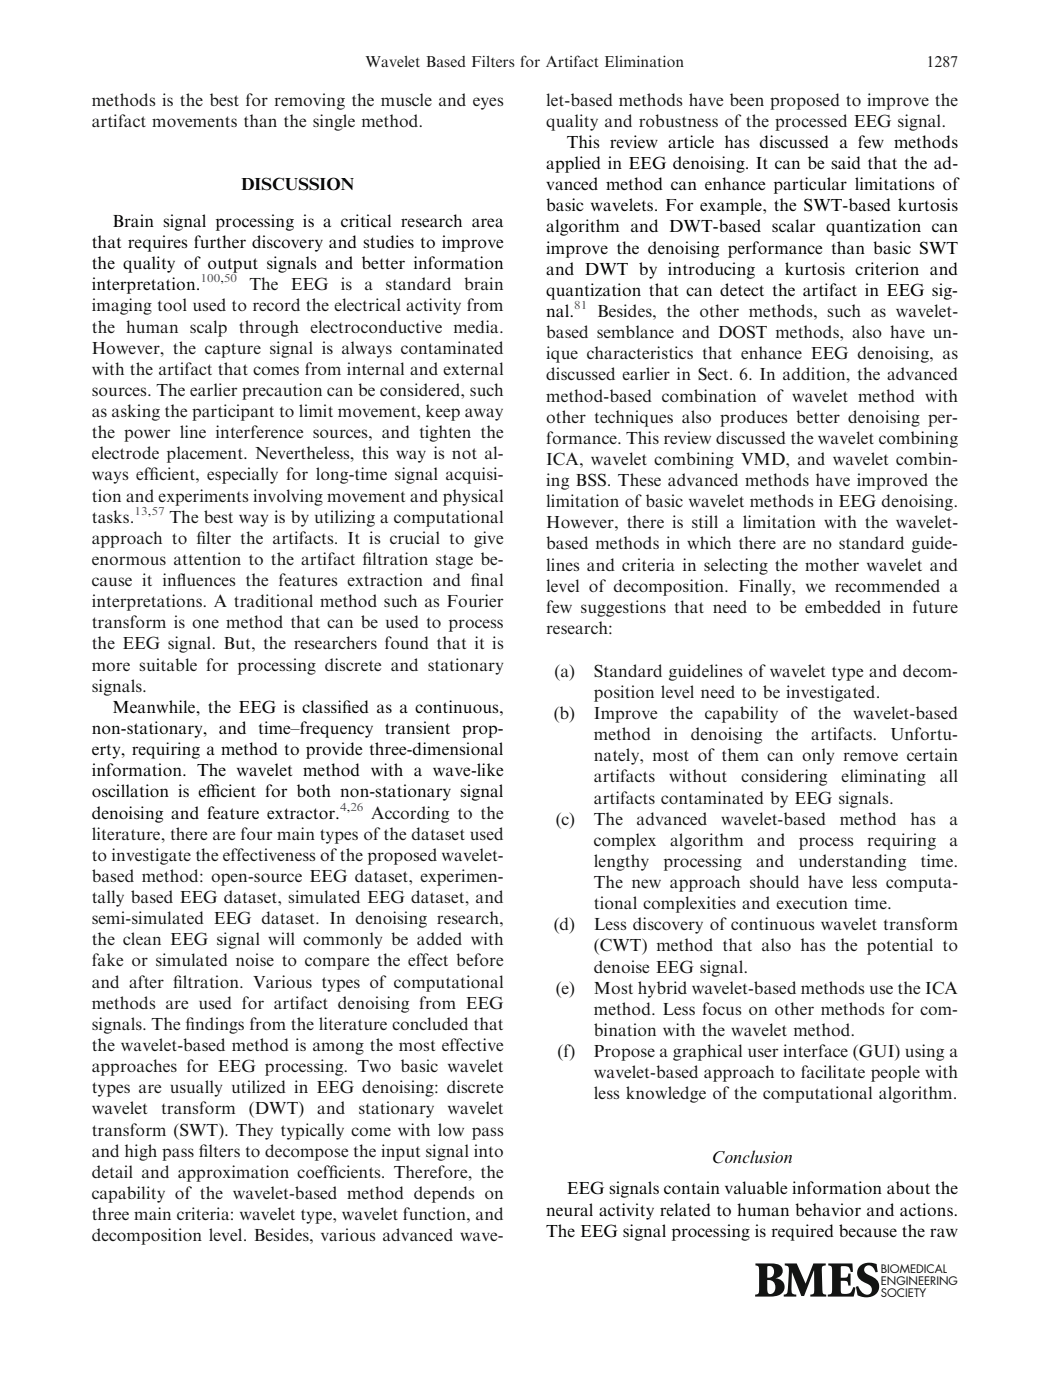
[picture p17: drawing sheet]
<svg xmlns="http://www.w3.org/2000/svg" width="210mm" height="279mm" viewBox="0 0 210 279" stroke-linecap="round" stroke-linejoin="round" font-family="sans-serif">
<defs><g id="words">
<g font-size="3.5" fill="#131413">
<text x="18.3" y="21.1">methods is the best for removing the muscle and eyes</text>
<text x="109" y="21.1">let-based methods have been proposed to improve the</text>
<text x="18.3" y="25.3">artifact movements than the single method.</text>
<text x="109" y="25.3">quality and robustness of the processed EEG signal.</text>
<text x="49.8" y="57.9">The EEG is a standard brain</text>
<text x="18.3" y="62.1">imaging tool used to record the electrical activity from</text>
<text x="119.1" y="63.3">Besides, the other methods, such as wavelet-</text>
<text x="18.3" y="66.4">the human scalp through electroconductive media.</text>
<text x="18.3" y="70.6">However, the capture signal is always contaminated</text>
<text x="109" y="67.5">based semblance and DOST methods, also have un-</text>
<text x="109" y="71.7">ique characteristics that enhance EEG denoising, as</text>
<text x="18.3" y="74.8">with the artifact that comes from internal and external</text>
<text x="109" y="75.9">discussed earlier in Sect. 6. In addition, the advanced</text>
<text x="18.3" y="79">sources. The earlier precaution can be considered, such</text>
<text x="18.3" y="83.2">as asking the participant to limit movement, keep away</text>
<text x="109" y="80.1">method-based combination of wavelet method with</text>
<text x="18.3" y="87.5">the power line interference sources, and tighten the</text>
<text x="109" y="84.4">other techniques also produces better denoising per-</text>
<text x="109" y="88.6">formance. This review discussed the wavelet combining</text>
<text x="18.3" y="91.7">electrode placement. Nevertheless, this way is not al-</text>
<text x="18.3" y="95.9">ways eff</text>
<text x="29.9" y="95.9">icient, especially for long-time signal acquisi-</text>
<text x="109" y="92.8">ICA, wavelet combining VMD, and wavelet combin-</text>
<text x="18.3" y="100.1">tion and experiments involving movement and physical</text>
<text x="109" y="97">ing BSS. These advanced methods have improved the</text>
<text x="109" y="101.2">limitation of basic wavelet methods in EEG denoising.</text>
<text x="18.3" y="104.3">tasks.</text>
<text x="33.8" y="104.3">The best way is by utilizing a computational</text>
<text x="109" y="105.4">However, there is still a limitation with the wavelet-</text>
<text x="18.3" y="108.5">approach to f</text>
<text x="18.3" y="112.8">enormous attention to the artifact f</text>
<text x="39.2" y="108.5">ilter the artifacts. It is crucial to give</text>
<text x="72.4" y="112.8">iltration stage be-</text>
<text x="109" y="109.7">based methods in which there are no standard guide-</text>
<text x="109" y="113.9">lines and criteria in selecting the mother wavelet and</text>
<text x="18.3" y="117">cause it inf</text>
<text x="35.3" y="117">luences the features extraction and f</text>
<text x="94" y="117">inal</text>
<text x="109" y="118.1">level of decomposition. Finally, we recommended a</text>
<text x="18.3" y="121.2">interpretations. A traditional method such as Fourier</text>
<text x="18.3" y="125.4">transform is one method that can be used to process</text>
<text x="109" y="122.3">few suggestions that need to be embedded in future</text>
<text x="18.3" y="129.6">the EEG signal. But, the researchers found that it is</text>
<text x="109" y="126.5">research:</text>
<text x="18.3" y="133.8">more suitable for processing discrete and stationary</text>
<text x="110.7" y="135.1">(a)</text>
<text x="118.5" y="135.1">Standard guidelines of wavelet type and decom-</text>
<text x="18.3" y="138.1">signals.</text>
<text x="110.5" y="143.5">(b)</text>
<text x="118.5" y="139.3">position level need to be investigated.</text>
<text x="118.5" y="143.5">Improve the capability of the wavelet-based</text>
<text x="118.5" y="147.7">method</text>
<text x="132.5" y="147.7">in</text>
<text x="137.9" y="147.7">denoising</text>
<text x="154.7" y="147.7">the</text>
<text x="161.9" y="147.7">artifacts.</text>
<text x="177.6" y="147.7">Unfortu-</text>
<text x="118.5" y="151.9">nately, most of them can only remove certain</text>
<text x="118.5" y="156.1">artifacts</text>
<text x="118.5" y="160.4">artifacts contaminated by EEG signals.</text>
<text x="133.5" y="156.1">without</text>
<text x="148" y="156.1">considering</text>
<text x="168" y="156.1">eliminating</text>
<text x="187.6" y="156.1">all</text>
<text x="18.3" y="167.6">literature, there are four main types of the dataset used</text>
<text x="74.1" y="163.4">According to the</text>
<text x="110.9" y="164.6">(c)</text>
<text x="118.5" y="164.6">The</text>
<text x="127" y="164.6">advanced</text>
<text x="143.9" y="164.6">wavelet-based</text>
<text x="167.6" y="164.6">method</text>
<text x="181.7" y="164.6">has</text>
<text x="189.5" y="164.6">a</text>
<text x="18.3" y="171.8">to investigate the effectiveness ofthe proposed wavelet-</text>
<text x="118.5" y="168.8">complex</text>
<text x="118.5" y="173">lengthy</text>
<text x="132.4" y="173">processing</text>
<text x="133.7" y="168.8">algorithm</text>
<text x="150.9" y="173">and</text>
<text x="151.1" y="168.8">and</text>
<text x="159.3" y="173">understanding</text>
<text x="159.4" y="168.8">process</text>
<text x="173.1" y="168.8">requiring</text>
<text x="183.7" y="173">time.</text>
<text x="189.5" y="168.8">a</text>
<text x="18.3" y="176">based method: open-source EEG dataset, experimen-</text>
<text x="118.5" y="177.2">The new approach should have less computa-</text>
<text x="18.3" y="180.2">tally based EEG dataset, simulated EEG dataset, and</text>
<text x="18.3" y="184.5">semi-simulated EEG dataset. In denoising research,</text>
<text x="110.5" y="185.7">(d)</text>
<text x="118.5" y="181.4">tional complexities and execution time.</text>
<text x="118.5" y="185.7">Less discovery of continuous wavelet transform</text>
<text x="18.3" y="188.7">the clean EEG signal will commonly be added with</text>
<text x="118.5" y="189.9">(CWT) method that also has the potential to</text>
<text x="18.3" y="192.9">fake or simulated noise to compare the effect before</text>
<text x="18.3" y="197.1">and after f</text>
<text x="34.6" y="197.1">iltration. Various types of computational</text>
<text x="118.5" y="194.1">denoise EEG signal.</text>
<text x="18.3" y="201.3">methods are used for artifact denoising from EEG</text>
<text x="110.9" y="198.3">(e)</text>
<text x="118.5" y="202.5">method. Less focus on other methods for com-</text>
<text x="118.5" y="198.3">Most hybrid wavelet-based methods use the ICA</text>
<text x="18.3" y="205.5">signals. The f</text>
<text x="18.3" y="209.8">the wavelet-based method is among the most effective</text>
<text x="37" y="205.5">indings from the literature concluded that</text>
<text x="118.5" y="206.8">bination with the wavelet method.</text>
<text x="18.3" y="214">approaches for EEG processing. Two basic wavelet</text>
<text x="111.3" y="211">(f)</text>
<text x="118.5" y="211">Propose a graphical user interface (GUI) using a</text>
<text x="118.5" y="215.2">wavelet-based approach to facilitate people with</text>
<text x="18.3" y="218.2">types are usually utilized in EEG denoising: discrete</text>
<text x="118.5" y="219.4">less knowledge of the computational algorithm.</text>
<text x="18.3" y="222.4">wavelet</text>
<text x="18.3" y="226.6">transform (SWT). They typically come with low pass</text>
<text x="32.1" y="222.4">transform</text>
<text x="49.7" y="222.4">(DWT)</text>
<text x="63.3" y="222.4">and</text>
<text x="71.5" y="222.4">stationary</text>
<text x="89.3" y="222.4">wavelet</text>
<text x="18.3" y="230.8">and high pass f</text>
<text x="39.7" y="230.8">ilters to decompose the input signal into</text>
<text x="18.3" y="235.1">detail and approximation coeff</text>
<text x="18.3" y="239.3">capability of the wavelet-based method depends on</text>
<text x="65.6" y="235.1">icients. Therefore, the</text>
<text x="18.3" y="243.5">three main criteria: wavelet type, wavelet function, and</text>
<text x="18.3" y="247.7">decomposition level. Besides, various advanced wave-</text>
</g>
<g font-size="3.5">
<text x="113.1" y="29.5">This review article has discussed a few methods</text>
<text x="109" y="33.7">applied in EEG denoising. It can be said that the ad-</text>
<text x="48.1" y="38">DISCUSSION</text>
<text x="109" y="38">vanced method can enhance particular limitations of</text>
<text x="22.4" y="45.3">Brain signal processing is a critical research area</text>
<text x="109" y="42.2">basic wavelets. For example, the SWT-based kurtosis</text>
<text x="109" y="46.4">algorithm and DWT-based scalar quantization can</text>
<text x="18.3" y="49.5">that requires further discovery and studies to improve</text>
<text x="18.3" y="53.7">the quality of output signals and better information</text>
<text x="109" y="50.6">improve the denoising performance than basic SWT</text>
<text x="18.3" y="57.9">interpretation.</text>
<text x="109" y="54.8">and DWT by introducing a kurtosis criterion and</text>
<text x="109" y="59">quantization that can detect the artifact in EEG sig-</text>
<text x="109" y="63.3">nal.</text>
<text x="22.4" y="142.3">Meanwhile, the EEG is classif</text>
<text x="68.3" y="142.3">ied as a continuous,</text>
<text x="18.3" y="146.5">non-stationary, and time–frequency transient prop-</text>
<text x="18.3" y="150.7">erty, requiring a method to provide three-dimensional</text>
<text x="18.3" y="154.9">information. The wavelet method with a wave-like</text>
<text x="18.3" y="159.1">oscillation is ef</text>
<text x="41.1" y="159.1">f</text>
<text x="41.1" y="159.1">icient for both non-stationary signal</text>
<text x="18.3" y="163.4">denoising and feature extractor.</text>
<text x="142" y="232.1">Conclusion</text>
<text x="113.1" y="238.4">EEG signals contain valuable information about the</text>
<text x="109" y="242.6">neural activity related to human behavior and actions.</text>
<text x="109" y="246.8">The EEG signal processing is required because the raw</text>
</g>
<g font-size="3.2" fill="#131413">
<text x="73" y="13.4">Wavelet Based Filters for Artifact Elimination</text>
<text x="184.9" y="13.4">1287</text>
</g>
<g font-size="2.3" fill="#00f">
<text x="40" y="56.4">100,50</text>
<text x="114.6" y="61.7">81</text>
<text x="26.9" y="102.8">13,57</text>
<text x="67.9" y="161.8">4,26</text>
</g>
<g font-size="2.3" fill="#131413">
<text x="175.8" y="254">BIOMEDICAL</text>
<text x="175.8" y="256.4">ENGINEERING</text>
<text x="175.8" y="258.8">SOCIETY</text>
</g>
</g></defs>
<g fill="#131413">
<path d="M156.6 252.2h2.4l1.8 4 1.5-4h2.5v.3l-.6 .2-.2 .2v.8l.2 4.3 .1 .2 .6 .2v.4h-3.2v-.4l.6-.2 .1-.2 .1-4.4-2 5.1h-.6l-1.9-4.8v3.7a.59 .59 0 0 0 .5 .7l.4 .1v.4h-2.5v-.4a.78 .78 0 0 0 .8-1l.2-4.4-.1-.3-.7-.2z"/>
<path d="M165.3 252.2h4.8l.1 1.6-.4 .1a1.17 1.17 0 0 0-1.6-1.2l-.4 .1v2.2l1.3-.1 .2-.7h.4v2.4h-.4l-.2-.8a1.56 1.56 0 0 0-1.3-.2v2.1a.84 .84 0 0 0 1.2 .5l.8-.3 .5-1 .4 .1-.3 1.8h-5.2v-.4l.6-.2 .2-.5v-4.5a.61 .61 0 0 0-.7-.7z"/>
<path d="M171.7 252.6a3.5 3.5 0 0 1 3.2-.3l.3 1.6h-.5a1.35 1.35 0 0 0-2-1.1 1.07 1.07 0 0 0 .8 1.7 2.32 2.32 0 0 1 1.7 3.2 3.2 3.2 0 0 1-3.9 .9l-.2-.1-.3-1.7 .5-.1 .1 .3a1.67 1.67 0 0 0 2.3 1.1 1.3 1.3 0 0 0-.9-2 2.07 2.07 0 0 1-1.1-3.5z"/>
<path d="M153.1 255.5v1.7l.2 .9a.88 .88 0 0 0 1.4-.7 1.43 1.43 0 0 0-1.6-1.9zM153.2 252.7l-.1 2.3a1.19 1.19 0 0 0 1.4-1 1.19 1.19 0 0 0-.9-1.3zM150.8 252.2h3.1a2.14 2.14 0 0 1 2.2 1 1.52 1.52 0 0 1-1.3 1.9 1.81 1.81 0 0 1 1.8 1.9 1.81 1.81 0 0 1-2 1.7l-3.9 .1v-.4l.6-.2 .1-.2 .1-.9v-3.9l-.2-.5-.5-.2z"/>
</g>
<use href="#words"/>
</svg>
